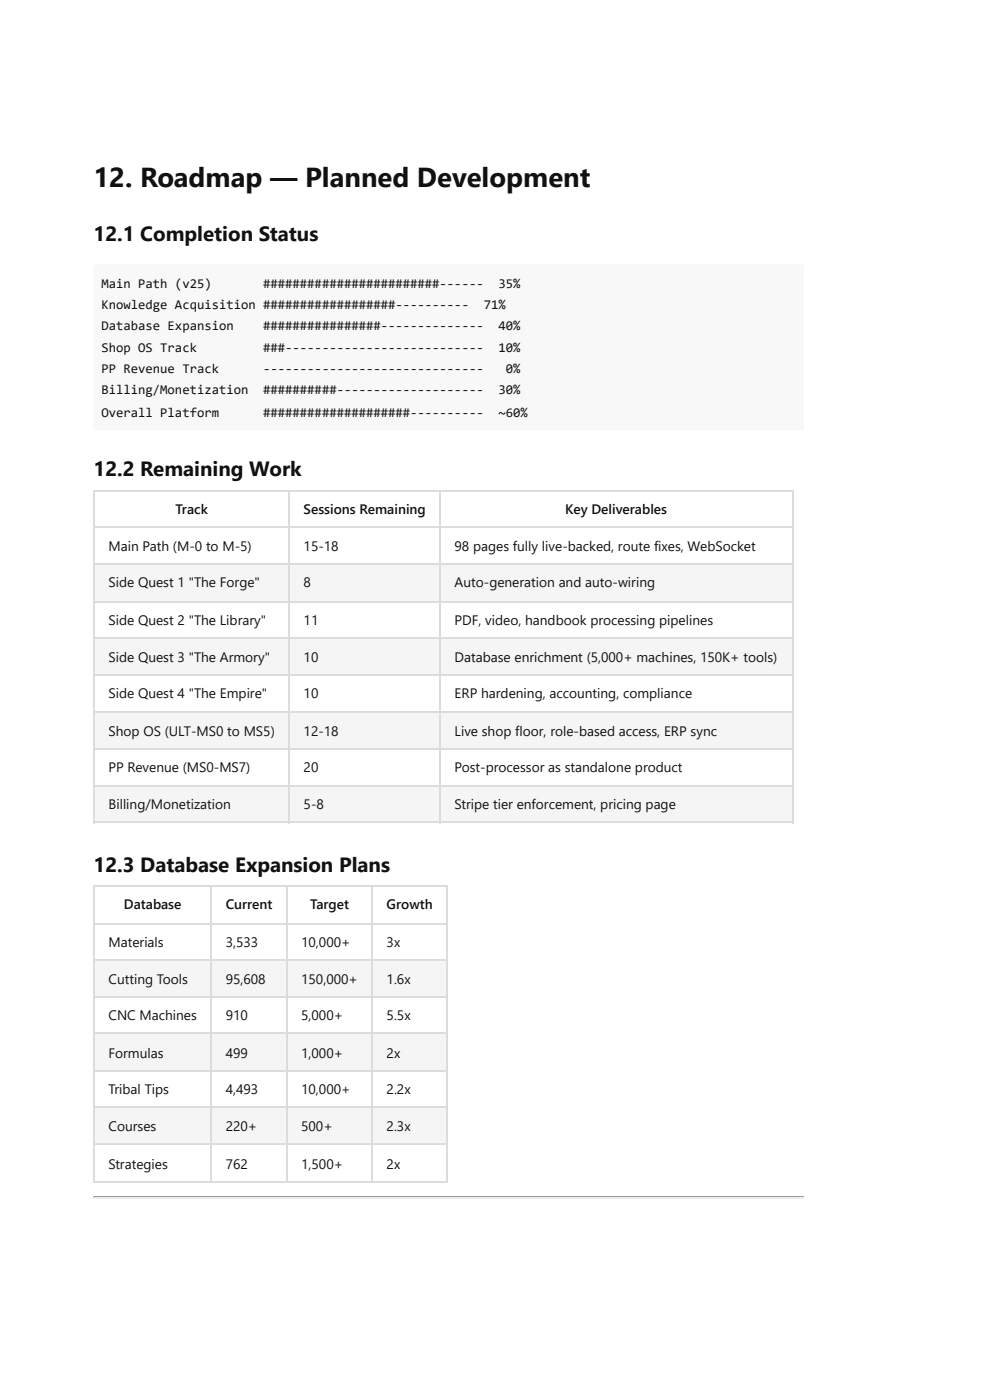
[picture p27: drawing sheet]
<svg xmlns="http://www.w3.org/2000/svg" width="210mm" height="297mm" viewBox="0 0 210 297" stroke-linecap="round" stroke-linejoin="round" font-family="sans-serif">
<defs><g id="words">
<text font-size="5.8" fill="#111" x="19.8" y="39.7">12. Roadmap — Planned Development</text>
<g font-size="4.4" fill="#111">
<text x="19.8" y="51.1">12.1 Completion Status</text>
<text x="19.8" y="101.1">12.2 Remaining Work</text>
<text x="19.8" y="184.9">12.3 Database Expansion Plans</text>
</g>
<g font-size="2.9" fill="#111">
<text x="37.2" y="109">Track</text>
<text x="64.4" y="109">Sessions Remaining</text>
<text x="119.9" y="109">Key Deliverables</text>
<text x="23" y="116.9">Main Path (M-0 to M-5)</text>
<text x="64.4" y="116.9">15-18</text>
<text x="96.4" y="116.9">98 pages fully live-backed, route fixes, WebSocket</text>
<text x="23" y="124.6">Side Quest 1 &quot;The Forge&quot;</text>
<text x="64.4" y="124.6">8</text>
<text x="96.4" y="124.6">Auto-generation and auto-wiring</text>
<text x="23" y="132.6">Side Quest 2 &quot;The Library&quot;</text>
<text x="64.4" y="132.6">11</text>
<text x="96.4" y="132.6">PDF, video, handbook processing pipelines</text>
<text x="23" y="140.5">Side Quest 3 &quot;The Armory&quot;</text>
<text x="64.4" y="140.5">10</text>
<text x="96.4" y="140.5">Database enrichment (5,000+ machines, 150K+ tools)</text>
<text x="23" y="148.2">Side Quest 4 &quot;The Empire&quot;</text>
<text x="64.4" y="148.2">10</text>
<text x="96.4" y="148.2">ERP hardening, accounting, compliance</text>
<text x="23" y="156.1">Shop OS (ULT-MS0 to MS5)</text>
<text x="64.4" y="156.1">12-18</text>
<text x="96.4" y="156.1">Live shop floor, role-based access, ERP sync</text>
<text x="23" y="163.8">PP Revenue (MS0-MS7)</text>
<text x="64.4" y="163.8">20</text>
<text x="96.4" y="163.8">Post-processor as standalone product</text>
<text x="23" y="171.7">Billing/Monetization</text>
<text x="64.4" y="171.7">5-8</text>
<text x="96.4" y="171.7">Stripe tier enforcement, pricing page</text>
<text x="26.3" y="192.9">Database</text>
<text x="47.9" y="192.9">Current</text>
<text x="65.8" y="192.9">Target</text>
<text x="82" y="192.9">Growth</text>
<text x="23" y="200.8">Materials</text>
<text x="47.9" y="200.8">3,533</text>
<text x="63.9" y="200.8">10,000+</text>
<text x="82" y="200.8">3x</text>
<text x="23" y="208.8">Cutting Tools</text>
<text x="47.9" y="208.8">95,608</text>
<text x="63.9" y="208.8">150,000+</text>
<text x="82" y="208.8">1.6x</text>
<text x="23" y="216.4">CNC Machines</text>
<text x="47.9" y="216.4">910</text>
<text x="63.9" y="216.4">5,000+</text>
<text x="82" y="216.4">5.5x</text>
<text x="23" y="224.4">Formulas</text>
<text x="47.9" y="224.4">499</text>
<text x="63.9" y="224.4">1,000+</text>
<text x="82" y="224.4">2x</text>
<text x="23" y="232">Tribal Tips</text>
<text x="47.9" y="232">4,493</text>
<text x="63.9" y="232">10,000+</text>
<text x="82" y="232">2.2x</text>
<text x="23" y="240">Courses</text>
<text x="47.9" y="240">220+</text>
<text x="63.9" y="240">500+</text>
<text x="82" y="240">2.3x</text>
<text x="23" y="247.9">Strategies</text>
<text x="47.9" y="247.9">762</text>
<text x="63.9" y="247.9">1,500+</text>
<text x="82" y="247.9">2x</text>
</g>
<g font-size="2.8" fill="#111">
<text x="21.5" y="61.1">Main Path (v25)</text>
<text x="21.5" y="65.6">Knowledge Acquisition ##################----------</text>
<text x="55.8" y="61.1">########################------</text>
<text x="102.6" y="65.6">71%</text>
<text x="105.7" y="61.1">35%</text>
<text x="21.5" y="70.1">Database Expansion</text>
<text x="55.8" y="70.1">################--------------</text>
<text x="105.7" y="70.1">40%</text>
<text x="21.5" y="74.6">Shop OS Track</text>
<text x="55.8" y="74.6">###---------------------------</text>
<text x="105.7" y="74.6">10%</text>
<text x="21.5" y="79.1">PP Revenue Track</text>
<text x="21.5" y="83.6">Billing/Monetization</text>
<text x="55.8" y="79.1">------------------------------</text>
<text x="55.8" y="83.6">##########--------------------</text>
<text x="105.7" y="83.6">30%</text>
<text x="107.3" y="79.1">0%</text>
<text x="21.5" y="88.4">Overall Platform</text>
<text x="55.8" y="88.4">####################----------</text>
<text x="105.7" y="88.4">~60%</text>
</g>
</g></defs>
<path d="M20.1 56.4l.5-.2h149.3a.58 .58 0 0 1 .6 .6v33.8a.58 .58 0 0 1-.6 .5h-149.3a.58 .58 0 0 1-.6-.5v-33.8z" fill="#f8f8f8"/>
<path d="M20.1 56.4l.5-.2h149.3a.58 .58 0 0 1 .6 .6v33.8a.58 .58 0 0 1-.6 .5h-149.3a.58 .58 0 0 1-.6-.5v-33.8z" fill="none" stroke="#f8f8f8" stroke-width=".26"/>
<g fill="#fff">
<path d="M20.1 104h41.3v7.9h-41.3z"/>
<path d="M61.4 104h32v7.9h-32z"/>
<path d="M93.4 104h74.6v7.9h-74.6z"/>
<path d="M20.1 111.9h41.3v7.7h-41.3z"/>
<path d="M61.4 111.9h32v7.7h-32z"/>
<path d="M93.4 111.9h74.6v7.7h-74.6z"/>
</g>
<g fill="#f5f5f5">
<path d="M20.1 119.6h41.3v7.9h-41.3z"/>
<path d="M61.4 119.6h32v7.9h-32z"/>
<path d="M93.4 119.6h74.6v7.9h-74.6z"/>
</g>
<g fill="#fff">
<path d="M20.1 127.5h41.3v8h-41.3z"/>
<path d="M61.4 127.5h32v8h-32z"/>
<path d="M93.4 127.5h74.6v8h-74.6z"/>
</g>
<g fill="#f5f5f5">
<path d="M20.1 135.5h41.3v7.6h-41.3z"/>
<path d="M61.4 135.5h32v7.6h-32z"/>
<path d="M93.4 135.5h74.6v7.6h-74.6z"/>
</g>
<g fill="#fff">
<path d="M20.1 143.1h41.3v8h-41.3z"/>
<path d="M61.4 143.1h32v8h-32z"/>
<path d="M93.4 143.1h74.6v8h-74.6z"/>
</g>
<g fill="#f5f5f5">
<path d="M20.1 151.1h41.3v7.7h-41.3z"/>
<path d="M61.4 151.1h32v7.7h-32z"/>
<path d="M93.4 151.1h74.6v7.7h-74.6z"/>
</g>
<g fill="#fff">
<path d="M20.1 158.8h41.3v7.9h-41.3z"/>
<path d="M61.4 158.8h32v7.9h-32z"/>
<path d="M93.4 158.8h74.6v7.9h-74.6z"/>
</g>
<g fill="#f5f5f5">
<path d="M20.1 166.7h41.3v7.9h-41.3z"/>
<path d="M61.4 166.7h32v7.9h-32z"/>
<path d="M93.4 166.7h74.6v7.9h-74.6z"/>
</g>
<g fill="none" stroke="#dcdcdc" stroke-width=".26">
<path d="M19.8 104.1h148.5M19.8 111.8h148.5M19.8 119.7h148.5M20 104v70.6M61.3 104v70.6M93.3 104v70.6M168.1 104v70.6M19.8 127.7h148.5M19.8 135.3h148.5M19.8 143.3h148.5M19.8 150.9h148.5M19.8 158.9h148.5"/>
<path d="M19.8 166.8h148.5M19.8 174.5h148.5"/>
</g>
<g fill="#fff">
<path d="M20.1 187.9h24.6v7.9h-24.6z"/>
<path d="M44.7 187.9h16.2v7.9h-16.2z"/>
<path d="M60.9 187.9h18.2v7.9h-18.2z"/>
<path d="M79.1 187.9h15.6v7.9h-15.6z"/>
<path d="M20.1 195.8h24.6v7.9h-24.6z"/>
<path d="M44.7 195.8h16.2v7.9h-16.2z"/>
<path d="M60.9 195.8h18.2v7.9h-18.2z"/>
<path d="M79.1 195.8h15.6v7.9h-15.6z"/>
</g>
<g fill="#f5f5f5">
<path d="M20.1 203.7h24.6v7.7h-24.6z"/>
<path d="M44.7 203.7h16.2v7.7h-16.2z"/>
<path d="M60.9 203.7h18.2v7.7h-18.2z"/>
<path d="M79.1 203.7h15.6v7.7h-15.6z"/>
</g>
<g fill="#fff">
<path d="M20.1 211.4h24.6v7.9h-24.6z"/>
<path d="M44.7 211.4h16.2v7.9h-16.2z"/>
<path d="M60.9 211.4h18.2v7.9h-18.2z"/>
<path d="M79.1 211.4h15.6v7.9h-15.6z"/>
</g>
<g fill="#f5f5f5">
<path d="M20.1 219.3h24.6v7.7h-24.6z"/>
<path d="M44.7 219.3h16.2v7.7h-16.2z"/>
<path d="M60.9 219.3h18.2v7.7h-18.2z"/>
<path d="M79.1 219.3h15.6v7.7h-15.6z"/>
</g>
<g fill="#fff">
<path d="M20.1 227h24.6v8h-24.6z"/>
<path d="M44.7 227h16.2v8h-16.2z"/>
<path d="M60.9 227h18.2v8h-18.2z"/>
<path d="M79.1 227h15.6v8h-15.6z"/>
</g>
<g fill="#f5f5f5">
<path d="M20.1 235h24.6v7.9h-24.6z"/>
<path d="M44.7 235h16.2v7.9h-16.2z"/>
<path d="M60.9 235h18.2v7.9h-18.2z"/>
<path d="M79.1 235h15.6v7.9h-15.6z"/>
</g>
<g fill="#fff">
<path d="M20.1 242.9h24.6v7.7h-24.6z"/>
<path d="M44.7 242.9h16.2v7.7h-16.2z"/>
<path d="M60.9 242.9h18.2v7.7h-18.2z"/>
<path d="M79.1 242.9h15.6v7.7h-15.6z"/>
</g>
<g fill="none" stroke="#dcdcdc" stroke-width=".26">
<path d="M19.8 188h75.2M19.8 195.9h75.2M20 187.9v62.9M44.8 187.9v62.9M61 187.9v62.9M79 187.9v62.9M94.9 187.9v62.9M19.8 203.6h75.2M19.8 211.5h75.2M19.8 219.2h75.2M19.8 227.1h75.2M19.8 234.8h75.2"/>
<path d="M19.8 242.8h75.2M19.8 250.7h75.2"/>
</g>
<path d="M19.8 253.9h150.7" fill="none" stroke="#9a9a9a" stroke-width=".26"/>
<path d="M19.8 254.1h150.7" fill="none" stroke="#eee" stroke-width=".26"/>
<path d="M170.5 253.7v.6h-.1z" fill="#eee"/>
<path d="M19.8 253.7h.3v.3l-.3 .3z" fill="#9a9a9a"/>
<use href="#words"/>
</svg>
